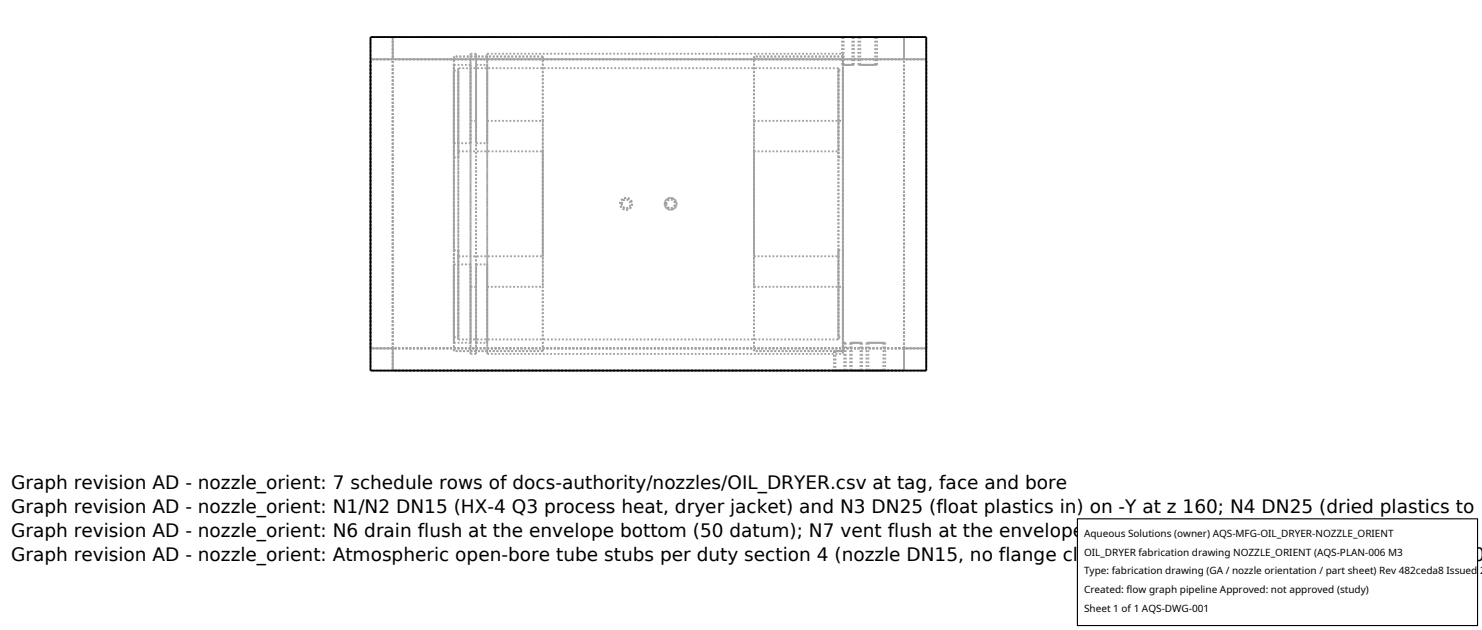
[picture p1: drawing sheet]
<svg xmlns="http://www.w3.org/2000/svg" width="212mm" height="90mm" viewBox="0 0 212 90" stroke-linecap="round" stroke-linejoin="round" font-family="sans-serif">
<defs><g id="words">
<g font-size="2.6">
<text x="1.6" y="69.8">Graph revision AD - nozzle_orient: 7 schedule rows of docs-authority/nozzles/OIL_DRYER.csv at tag, face and bore</text>
<text x="1.6" y="73.3">Graph revision AD - nozzle_orient: N1/N2 DN15 (HX-4 Q3 process heat, dryer jacket) and N3 DN25 (float plastics in) on -Y at z 160; N4 DN25 (dried plastics to</text>
<text x="1.6" y="76.7">Graph revision AD - nozzle_orient: N6 drain flush at the envelope bottom (50 datum); N7 vent flush at the envelope top (800 datum is the box top)</text>
<text x="1.6" y="80.2">Graph revision AD - nozzle_orient: Atmospheric open-bore tube stubs per duty section 4 (nozzle DN15, no flange class); the schedule rating column (Class 150</text>
</g>
<g font-size="1.4">
<text x="154.8" y="76.6">Aqueous Solutions (owner) AQS-MFG-OIL_DRYER-NOZZLE_ORIENT</text>
<text x="154.8" y="79.3">OIL_DRYER fabrication drawing NOZZLE_ORIENT (AQS-PLAN-006 M3</text>
<text x="154.8" y="82">Type: fabrication drawing (GA / nozzle orientation / part sheet) Rev 482ceda8 Issued 2</text>
<text x="154.8" y="84.7">Created: flow graph pipeline Approved: not approved (study)</text>
<text x="154.8" y="87.4">Sheet 1 of 1 AQS-DWG-001</text>
</g>
</g></defs>
<g fill="none" stroke="#a0a0a0" stroke-width=".26" stroke-dasharray=".3 .3" stroke-linecap="butt">
<path d="M52.9 8.5h3.2M56.1 8.5h73M56.1 8.5v-3.2M56.1 5.3v3.2M56.1 8.5h-3.2M64.8 9.3v39.6M64.8 10.1v12.4M64.8 9.3h2.4M64.8 10.1h.7M65.5 10.1v12.4M65.5 9.7v11.9M67.2 17.3h.8"/>
<path d="M67.2 9.3v39.6M67.2 7.7v9.6M67.2 7.7h.8M68 9.3v11.2M68 7.7v9.6M68 9.3h1.6M69.6 7.7h50.8M69.6 17.3v-9.6M69.6 17.3h7.9M69.6 7.7v42.8M69.6 9.3v11.2M77.5 8.1h-12.7"/>
<path d="M77.5 17.3v23.7M77.5 17.3v-9.2M107.7 17.3v23.7M107.7 17.3v-9.2M107.7 17.3h12.7M119.8 10.1v38.1M119.8 9.7v11.9M119.8 9.7h-54.3M119.8 10.1h.6M120.3 9.3v-4M120.3 9.3h1.7M120.3 5.3h1.7"/>
<path d="M120.4 8.1h-12.7M120.4 7.7v42.8M120.4 17.3v-9.6M120.4 17.3v-9.2M120.4 10.1v38.1M120.5 9.3v-4M120.5 9.3h1.2M120.5 5.3h1.2M121.7 9.3h-1.2M121.7 5.3h-1.2M121.7 5.3v4M122 9.3h-1.7"/>
<path d="M122 5.3h-1.7M122 5.3v4M122.6 9.3v-4M122.6 9.3h2.7M122.6 5.3h2.7M122.9 9.3v-4M122.9 9.3h2.1M122.9 5.3h2.1M125 9.3h-2.1M125 5.3h-2.1M125 5.3v4M125.3 9.3h-2.7"/>
<path d="M125.3 5.3h-2.7M125.3 5.3v4M129.1 5.3h-73M129.1 8.5h3.2M129.1 8.5v-3.2M129.1 5.3v3.2M129.1 8.5h-73M132.3 5.3h-79.4M132.3 8.5h-3.2M64.8 20.5v-12.4M64.8 20.5v-11.2M64.8 35.7v-13.2"/>
<path d="M64.8 35.7v12.5M64.8 37.8h2.4M64.8 20.5h2.4M64.8 22.5h.7M64.8 35.7h.7M65.5 21.6h12M65.5 22.5v-.9M65.5 36.6v-.9M65.5 36.6h12M65.5 35.7v12.5M65.5 36.6v11.9M67.2 20.5v-3.2"/>
<path d="M67.2 20.5v-11.2M68 37.8h1.6M68 20.5v-3.2M68 20.5h1.6M68 37.8v11.1M69.6 20.5v-3.2M69.6 37.8v11.1M77.5 36.6v-15M77.5 21.6v15M88.6 29.1l.2-.6 .6-.2 .6 .2 .3 .6-.2 .6-.6 .2-.7-.2-.2-.6M88.8 29.1l.2-.4 .4-.2 .5 .1 .2 .5-.2 .4-.5 .2-.4-.1-.2-.5M94.9 29.1l.3-.6 .5-.2 .6 .2 .3 .6-.2 .6-.6 .2-.6-.2-.3-.6"/>
<path d="M94.9 29.1l.3 .6 .5 .2 .6-.1 .3-.7-.2-.6-.6-.2-.6 .2-.3 .6M95.2 29.1l.1 .4 .5 .2 .4-.1 .2-.5-.2-.4-.4-.2-.4 .1-.2 .5M95.2 29.1l.1-.4 .5-.2 .4 .1 .2 .5-.2 .4-.4 .2-.4-.1-.2-.5M107.7 21.6h12.1M107.7 36.6v-15M107.7 36.6h12.1M107.7 21.6v15M119.8 22.5h.6M119.8 22.5v-.9M119.8 36.6v-.9M119.8 35.7h.6M119.8 22.5v-12.4"/>
<path d="M119.8 36.6v11.9M120.4 35.7v-13.2M120.4 22.5v-12.4M52.9 52.9v-47.6M52.9 49.7h3.2M52.9 49.7v-41.2M56.1 49.7v-41.2M56.1 52.9v-3.2M56.1 49.7v3.2M56.1 49.7h-3.2M64.8 50.1v-42M64.8 50.1v-12.3"/>
<path d="M64.8 48.9v-11.1M64.8 48.2v-38.1M64.8 48.9h2.4M64.8 48.2h.7M65.5 48.2v-38.1M65.5 48.5v-38.8M65.5 48.5h54.3M67.2 41h.8M67.2 41v-3.2M67.2 48.9v-11.1M67.2 41v9.5M67.2 50.5v-42.8"/>
<path d="M67.2 50.5h.8M68 41v-3.2M68 48.9v-39.6M68 41v9.5M68 50.5v-42.8M68 48.9h1.6M69.6 41h7.9M69.6 50.5v-9.5M69.6 41v-3.2M69.6 48.9v-39.6M69.6 50.5h50.8M77.5 50.1v-42"/>
<path d="M77.5 50.1h-12.7M77.5 50.1v-9.1M107.7 50.1v-42M107.7 50.1v-9.1M107.7 41h12.7M119.1 50.1h1.3M119.1 50.1v2.8M119.1 52.9h1.7M119.3 50.1h1.1M119.3 50.1v2.8M119.3 52.9h1.3M119.8 48.2v-12.5"/>
<path d="M119.8 48.5v-38.8M119.8 48.2h.6M120.4 50.1v-42M120.4 50.1h-12.7M120.4 50.1v-9.1M120.4 50.5v-9.5M120.4 50.1v-1.2M120.4 48.2v-12.5M120.4 50.1h-1.3M120.4 48.9h.4M120.4 48.9h.2M120.4 50.1h-1.1"/>
<path d="M120.6 48.9h-.2M120.6 52.9h-1.3M120.6 52.9v-4M120.8 48.9h-.4M120.8 52.9h-1.7M120.8 52.9v-4M121.4 48.9v4M121.4 48.9h1.7M121.4 52.9h1.7M121.6 48.9v4M121.6 48.9h1.3M121.6 52.9h1.3"/>
<path d="M122.9 48.9h-1.3M122.9 52.9h-1.3M122.9 52.9v-4M123.1 48.9h-1.7M123.1 52.9h-1.7M123.1 52.9v-4M123.8 48.9v4M123.8 48.9h2.6M123.8 52.9h2.6M124 48.9v4M124 48.9h2.2M124 52.9h2.2"/>
<path d="M126.2 48.9h-2.2M126.2 52.9h-2.2M126.2 52.9v-4M126.4 48.9h-2.6M126.4 52.9h-2.6M126.4 52.9v-4M129.1 52.9h-73M129.1 49.7h-73M129.1 49.7v-41.2M129.1 49.7h3.2M129.1 52.9v-3.2M129.1 49.7v3.2"/>
<path d="M132.3 52.9v-47.6M132.3 49.7v-41.2M132.3 52.9h-79.4M132.3 49.7h-3.2"/>
</g>
<path d="M52.9 5.3h79.4v47.6h-79.4z" fill="none" stroke="#000" stroke-width=".26"/>
<path d="M153.9 74.1h57.1v15.2h-57.1z" fill="#fff" stroke="#000" stroke-width=".16"/>
<use href="#words"/>
</svg>
